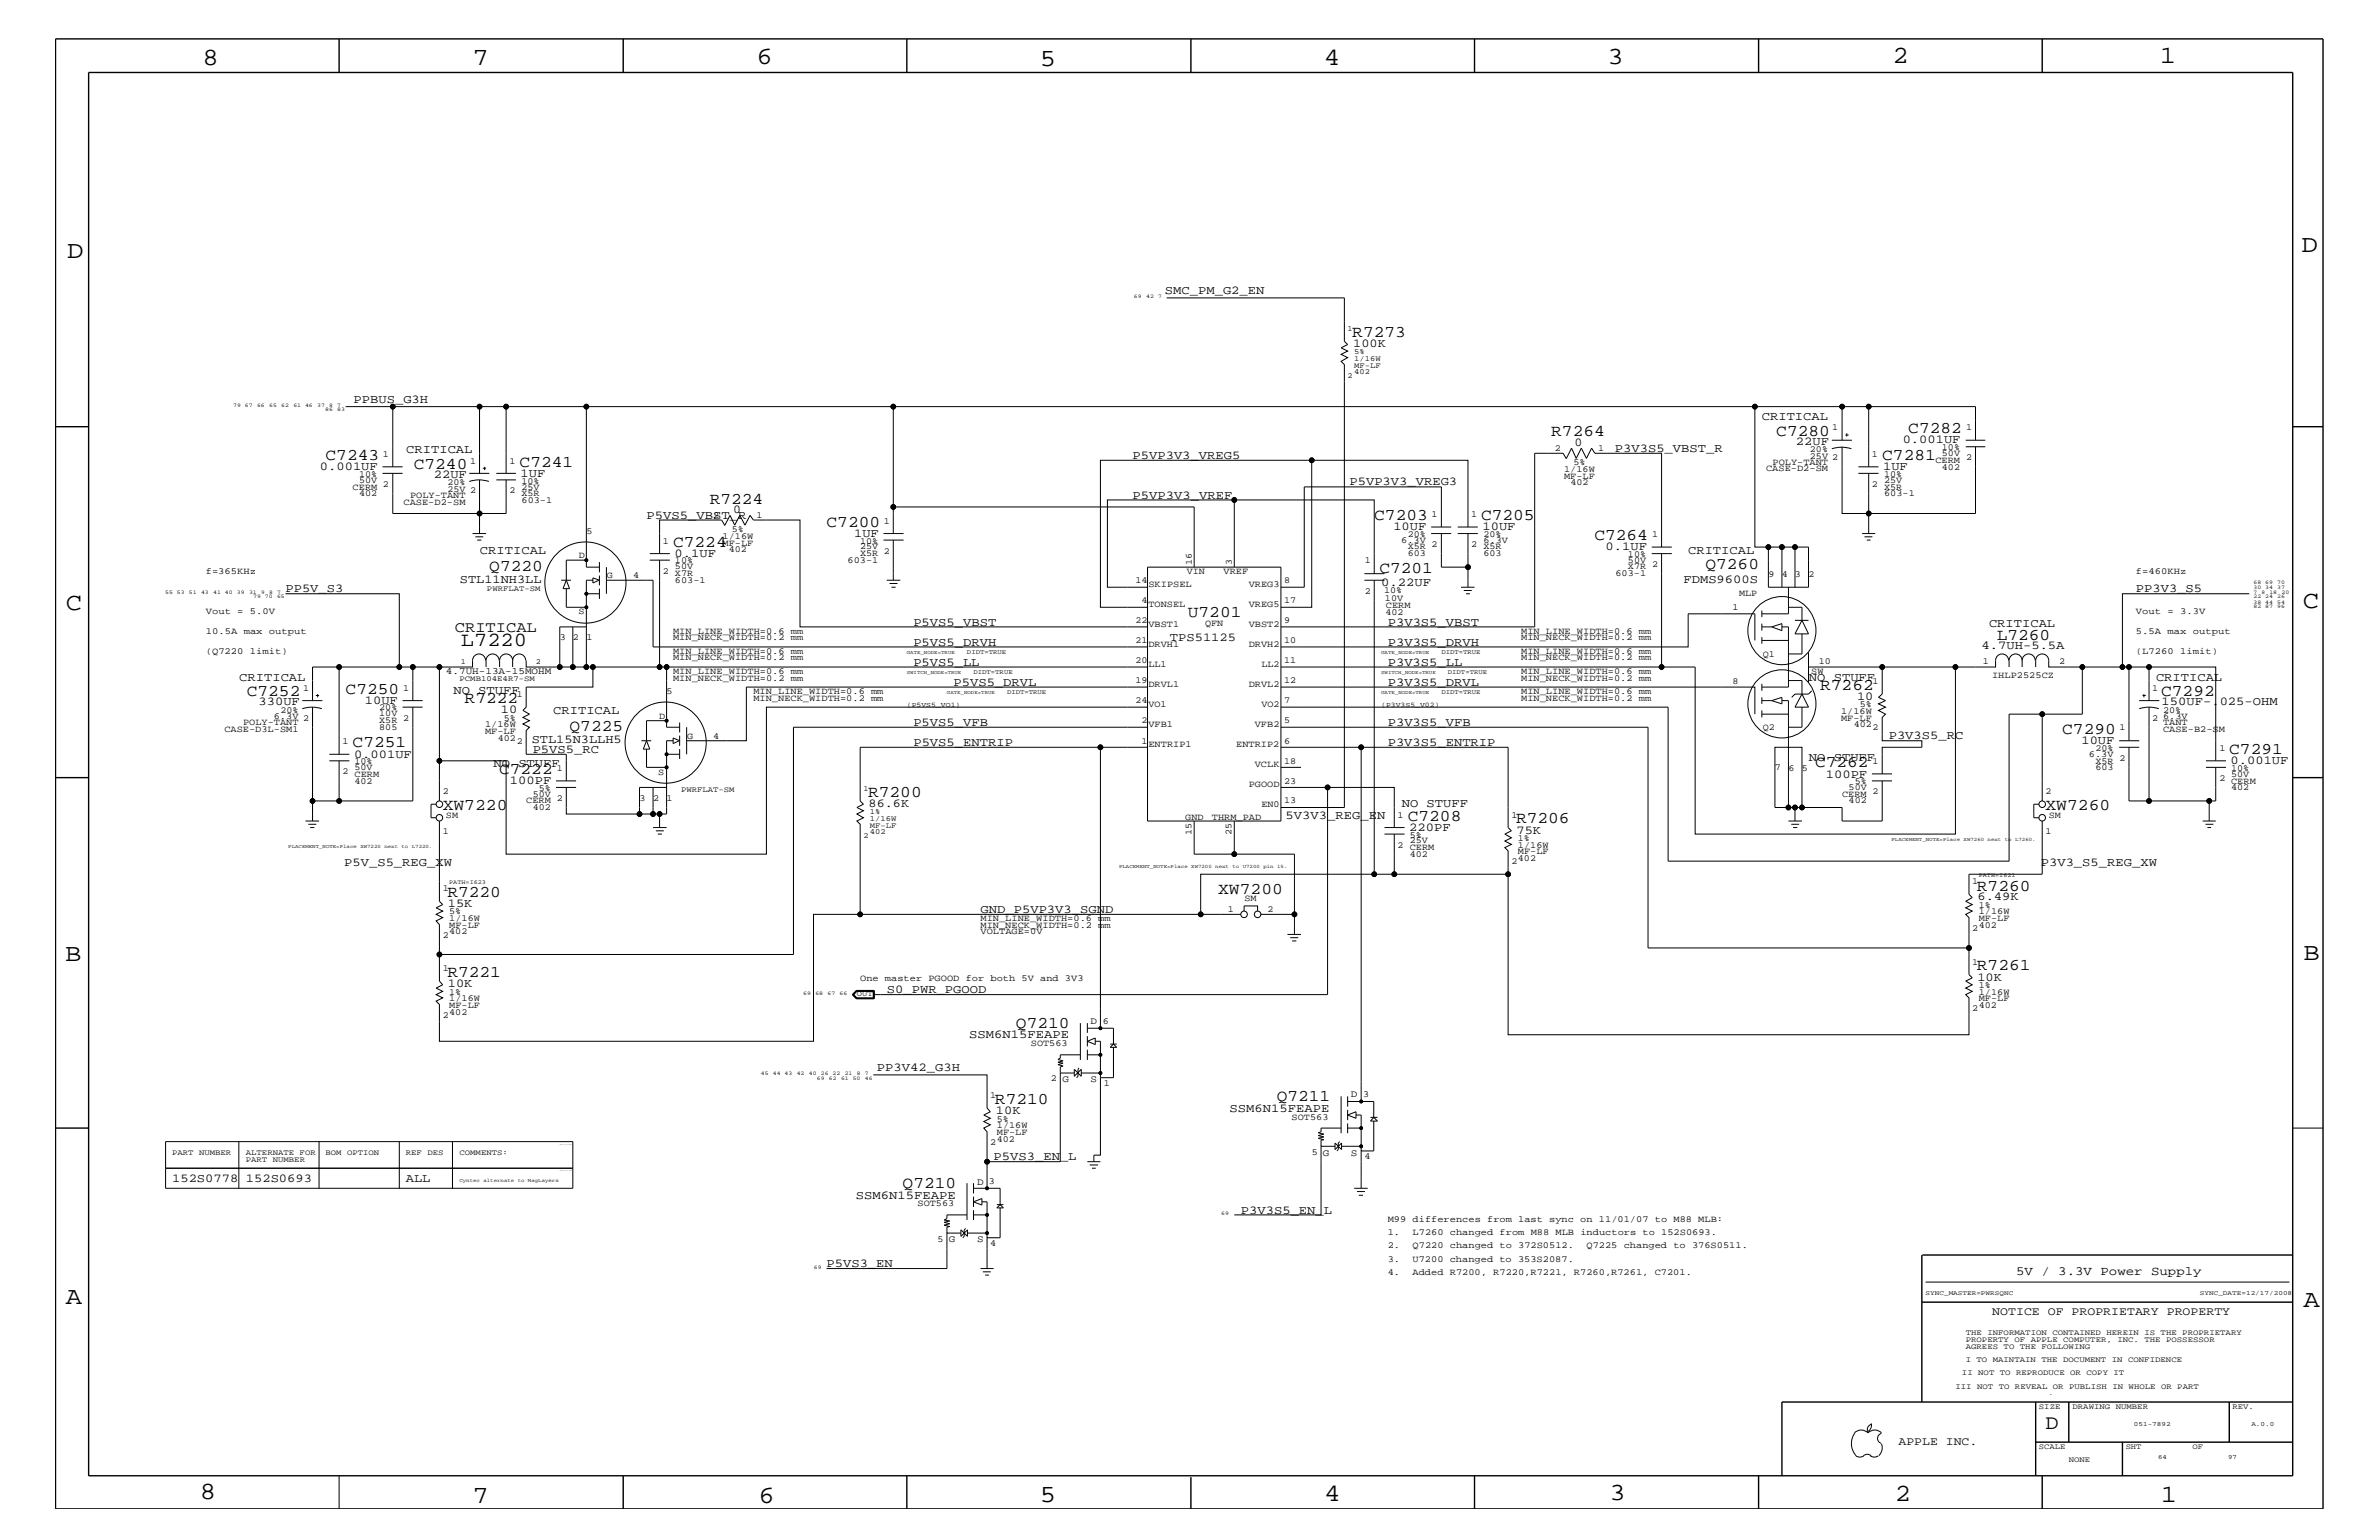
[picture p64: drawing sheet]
<svg xmlns="http://www.w3.org/2000/svg" width="432mm" height="279mm" viewBox="0 0 432 279" stroke-linecap="round" stroke-linejoin="round" font-family="sans-serif">
<defs><g id="words">
<g font-size="4.5">
<text x="36.7" y="11.7">8</text>
<text x="85.8" y="11.7">7</text>
<text x="137.3" y="11.5">6</text>
<text x="240.3" y="11.7">4</text>
<text x="291.8" y="11.5">3</text>
<text x="343.5" y="11.5">2</text>
<text x="392" y="11.5">1</text>
<text x="188.7" y="12.1">5</text>
<text x="12.2" y="46.8">D</text>
<text x="417.7" y="45.7">D</text>
<text x="11.9" y="110.6">C</text>
<text x="418" y="110.3">C</text>
<text x="11.9" y="174.3">B</text>
<text x="418.1" y="174.2">B</text>
<text x="11.9" y="236.7">A</text>
<text x="418.1" y="237.1">A</text>
<text x="36.2" y="271.9">8</text>
<text x="85.8" y="272.7">7</text>
<text x="137.7" y="272.7">6</text>
<text x="188.7" y="272.5">5</text>
<text x="240.4" y="272.3">4</text>
<text x="292.1" y="272.2">3</text>
<text x="343.9" y="272.3">2</text>
<text x="392.2" y="272.6">1</text>
</g>
<text font-size="3.7" x="371.3" y="259.3">D</text>
<text font-size="3.6" x="83.7" y="117.3">L7220</text>
<g font-size="3">
<text x="245.4" y="61.2">R7273</text>
<text x="59.1" y="83.5">C7243</text>
<text x="281.6" y="79.2">R7264</text>
<text x="322.4" y="79">C7280</text>
<text x="341.6" y="83.5">C7281</text>
<text x="346.4" y="78.6">C7282</text>
<text x="75.1" y="85">C7240</text>
<text x="94.3" y="84.7">C7241</text>
<text x="128.8" y="91.4">R7224</text>
<text x="150" y="95.6">C7200</text>
<text x="249.4" y="94.3">C7203</text>
<text x="268.8" y="94.3">C7205</text>
<text x="122.2" y="99.3">C7224</text>
<text x="289.4" y="98">C7264</text>
<text x="88.8" y="103.6">Q7220</text>
<text x="250.4" y="104">C7201</text>
<text x="309.5" y="103.2">Q7260</text>
<text x="215.6" y="111.9">U7201</text>
<text x="362.4" y="116.1">L7260</text>
<text x="62.7" y="125.9">C7250</text>
<text x="330.4" y="125.2">R7262</text>
<text x="44.8" y="126.3">C7252</text>
<text x="84.3" y="127.6">R7222</text>
<text x="392.3" y="126.3">C7292</text>
<text x="64" y="135.6">C7251</text>
<text x="103.4" y="132.7">Q7225</text>
<text x="374.3" y="133.2">C7290</text>
<text x="404.6" y="136.8">C7291</text>
<text x="90.6" y="140.4">C7222</text>
<text x="329.4" y="139.2">C7262</text>
<text x="80.3" y="147">XW7220</text>
<text x="157.6" y="144.6">R7200</text>
<text x="255.5" y="149">C7208</text>
<text x="275.2" y="149.4">R7206</text>
<text x="371.3" y="147">XW7260</text>
<text x="358.8" y="161.6">R7260</text>
<text x="81.2" y="162.8">R7220</text>
<text x="221.1" y="162.2">XW7200</text>
<text x="81.2" y="177.3">R7221</text>
<text x="358.8" y="176.1">R7261</text>
<text x="184.4" y="186.5">Q7210</text>
<text x="180.6" y="200.3">R7210</text>
<text x="231.7" y="199.8">Q7211</text>
<text x="163.8" y="215.6">Q7210</text>
</g>
<text font-size="2.8" x="82.5" y="114.7">CRITICAL</text>
<text font-size="2.3" x="365.9" y="231.3">5V / 3.3V Power Supply</text>
<g font-size="2.2">
<text x="211.4" y="53.3">SMC_PM_G2_EN</text>
<text x="245.6" y="63">100K</text>
<text x="64.2" y="73.2">PPBUS_G3H</text>
<text x="319.8" y="76.2">CRITICAL</text>
<text x="73.7" y="82.2">CRITICAL</text>
<text x="205.6" y="83.3">P5VP3V3_VREG5</text>
<text x="285.8" y="80.9">0</text>
<text x="293.1" y="82">P3V3S5_VBST_R</text>
<text x="326" y="80.7">22UF</text>
<text x="345.4" y="80.5">0.001UF</text>
<text x="58.1" y="85.3">0.001UF</text>
<text x="78.7" y="86.7">22UF</text>
<text x="94.5" y="86.5">1UF</text>
<text x="244.9" y="88.1">P5VP3V3_VREG3</text>
<text x="341.8" y="85.3">1UF</text>
<text x="117.3" y="94.2">P5VS5_VBST_R</text>
<text x="133.1" y="93.1">0</text>
<text x="205.6" y="90.5">P5VP3V3_VREF</text>
<text x="87.1" y="100.4">CRITICAL</text>
<text x="122.4" y="101">0.1UF</text>
<text x="155" y="97.4">1UF</text>
<text x="252.9" y="96.2">10UF</text>
<text x="269.1" y="96.2">10UF</text>
<text x="291.4" y="99.9">0.1UF</text>
<text x="306.4" y="100.4">CRITICAL</text>
<text x="51.8" y="107.5">PP5V_S3</text>
<text x="83.5" y="105.7">STL11NH3LL</text>
<text x="250.7" y="106.4">0.22UF</text>
<text x="305.6" y="105.8">FDMS9600S</text>
<text x="387.7" y="107.5">PP3V3_S5</text>
<text x="165.8" y="113.6">P5VS5_VBST</text>
<text x="251.9" y="113.6">P3V3S5_VBST</text>
<text x="361" y="113.7">CRITICAL</text>
<text x="165.8" y="117.2">P5VS5_DRVH</text>
<text x="212.3" y="116.4">TPS51125</text>
<text x="251.9" y="117.2">P3V3S5_DRVH</text>
<text x="359.7" y="117.8">4.7UH-5.5A</text>
<text x="43.4" y="123.5">CRITICAL</text>
<text x="82.3" y="125.9">NO STUFF</text>
<text x="165.8" y="120.8">P5VS5_LL</text>
<text x="173.1" y="124.4">P5VS5_DRVL</text>
<text x="251.9" y="120.8">P3V3S5_LL</text>
<text x="251.9" y="124.4">P3V3S5_DRVL</text>
<text x="328.3" y="123.5">NO STUFF</text>
<text x="391.3" y="123.5">CRITICAL</text>
<text x="46.9" y="128">330UF</text>
<text x="66.2" y="127.7">10UF</text>
<text x="90.9" y="129.4">10</text>
<text x="100.4" y="129.6">CRITICAL</text>
<text x="165.8" y="131.7">P5VS5_VFB</text>
<text x="251.9" y="131.7">P3V3S5_VFB</text>
<text x="337.1" y="127">10</text>
<text x="392.3" y="128">150UF-.025-OHM</text>
<text x="64.3" y="137.4">0.001UF</text>
<text x="96.5" y="134.7">STL15N3LLH5</text>
<text x="96.7" y="136.6">P5VS5_RC</text>
<text x="165.8" y="135.3">P5VS5_ENTRIP</text>
<text x="251.9" y="135.3">P3V3S5_ENTRIP</text>
<text x="342.8" y="134.1">P3V3S5_RC</text>
<text x="377.8" y="135">10UF</text>
<text x="89.6" y="139.2">NO STUFF</text>
<text x="92.5" y="142.3">100PF</text>
<text x="328.3" y="138">NO STUFF</text>
<text x="331.4" y="141.1">100PF</text>
<text x="404.9" y="138.6">0.001UF</text>
<text x="157.6" y="146.4">86.6K</text>
<text x="233.3" y="148.5">5V3V3_REG_EN</text>
<text x="254.4" y="146.5">NO STUFF</text>
<text x="255.8" y="150.7">220PF</text>
<text x="275.3" y="151.2">75K</text>
<text x="62.5" y="157.2">P5V_S5_REG_XW</text>
<text x="370.4" y="157.2">P3V3_S5_REG_XW</text>
<text x="81.3" y="164.5">15K</text>
<text x="178" y="165.6">GND_P5VP3V3_SGND</text>
<text x="358.9" y="163.4">6.49K</text>
<text x="81.3" y="179.1">10K</text>
<text x="358.9" y="177.9">10K</text>
<text x="161" y="180.2">S0_PWR_PGOOD</text>
<text x="175.9" y="188.4">SSM6N15FEAPE</text>
<text x="159.2" y="194.3">PP3V42_G3H</text>
<text x="180.8" y="202.1">10K</text>
<text x="223.2" y="201.8">SSM6N15FEAPE</text>
<text x="31.2" y="214.4">152S0778</text>
<text x="44.6" y="214.4">152S0693</text>
<text x="73.7" y="214.4">ALL</text>
<text x="180.3" y="210.5">P5VS3_EN_L</text>
<text x="155.4" y="217.5">SSM6N15FEAPE</text>
<text x="225.2" y="220.2">P3V3S5_EN_L</text>
<text x="150" y="229.9">P5VS3_EN</text>
</g>
<g font-size="2.1">
<text x="361.6" y="238.6">NOTICE OF PROPRIETARY PROPERTY</text>
<text x="344.6" y="262.2">APPLE INC.</text>
</g>
<g font-size="1.8">
<text x="80.9" y="122.3">4.7UH-13A-15MOHM</text>
<text x="198" y="185.8">D</text>
<text x="192.9" y="196.4">G</text>
<text x="198" y="196.4">S</text>
<text x="245.2" y="199.1">D</text>
<text x="240.1" y="209.7">G</text>
<text x="245.2" y="209.7">S</text>
<text x="177.4" y="214.9">D</text>
<text x="172.2" y="225.4">G</text>
<text x="177.4" y="225.4">S</text>
</g>
<g font-size="1.7">
<text x="69.5" y="82.8">1</text>
<text x="282.2" y="81.9">2</text>
<text x="290.1" y="81.9">1</text>
<text x="328.5" y="83.3">25V 2</text>
<text x="328.5" y="82">20%</text>
<text x="332.6" y="78">1</text>
<text x="339.8" y="82.8">1</text>
<text x="351.3" y="83.9">CERM</text>
<text x="352.5" y="82.7">50V</text>
<text x="352.5" y="81.6">10%</text>
<text x="356.9" y="83.5">2</text>
<text x="356.9" y="78">1</text>
<text x="64" y="88.8">CERM</text>
<text x="65.2" y="87.6">50V</text>
<text x="65.2" y="86.5">10%</text>
<text x="69.5" y="88.3">2</text>
<text x="81.2" y="89.3">25V 2</text>
<text x="81.2" y="88.1">20%</text>
<text x="85.3" y="84.1">1</text>
<text x="92.5" y="89.5">2</text>
<text x="92.5" y="84.1">1</text>
<text x="94.7" y="88.8">25V</text>
<text x="94.7" y="87.7">10%</text>
<text x="283.9" y="85.6">1/16W</text>
<text x="283.9" y="86.9">MF-LF</text>
<text x="285" y="88.1">402</text>
<text x="285.6" y="84.4">5%</text>
<text x="320.5" y="85.5">CASE-D2-SM</text>
<text x="321.7" y="84.4">POLY-TANT</text>
<text x="339.8" y="88.3">2</text>
<text x="342" y="87.6">25V</text>
<text x="342" y="86.5">10%</text>
<text x="342" y="88.8">X5R</text>
<text x="352.5" y="85.2">402</text>
<text x="65.2" y="90">402</text>
<text x="73.2" y="91.6">CASE-D2-SM</text>
<text x="74.4" y="90.4">POLY-TANT</text>
<text x="94.7" y="91.2">603-1</text>
<text x="94.7" y="90">X5R</text>
<text x="129.5" y="94">2</text>
<text x="137.3" y="94">1</text>
<text x="160.4" y="95">1</text>
<text x="259.8" y="93.8">1</text>
<text x="267" y="93.8">1</text>
<text x="342" y="90">603-1</text>
<text x="105.1" y="101.3">D</text>
<text x="106.4" y="96.8">5</text>
<text x="120.3" y="98.7">1</text>
<text x="131.1" y="97.7">1/16W</text>
<text x="131.1" y="99">MF-LF</text>
<text x="132.3" y="100.2">402</text>
<text x="132.8" y="96.5">5%</text>
<text x="156.1" y="99.7">25V</text>
<text x="156.1" y="98.7">10%</text>
<text x="156.1" y="101">X5R</text>
<text x="160.4" y="100.4">2</text>
<text x="254.3" y="98.5">6.3V</text>
<text x="255.5" y="99.7">X5R</text>
<text x="255.5" y="97.4">20%</text>
<text x="255.5" y="101">603</text>
<text x="259.8" y="99.3">2</text>
<text x="267" y="99.3">2</text>
<text x="269.2" y="98.5">6.3V</text>
<text x="269.2" y="101">603</text>
<text x="269.2" y="99.7">X5R</text>
<text x="269.2" y="97.4">20%</text>
<text x="295.5" y="101">10%</text>
<text x="299.9" y="97.4">1</text>
<text x="37.3" y="104.1">f=365KHz</text>
<text x="110.2" y="104.9">G</text>
<text x="114.9" y="104.9">4</text>
<text x="120.3" y="104.1">2</text>
<text x="122.5" y="105.8">603-1</text>
<text x="122.5" y="103.3">50V</text>
<text x="122.5" y="102.2">10%</text>
<text x="122.5" y="104.6">X7R</text>
<text x="153.8" y="102.1">603-1</text>
<text x="206.1" y="105.8">14</text>
<text x="208.4" y="106.5">SKIPSEL</text>
<text x="215.4" y="104.1">VIN</text>
<text x="216.3" y="102.5" transform="rotate(-90 216.3 102.5)">16</text>
<text x="222.1" y="104.1">VREF</text>
<text x="223.6" y="102.5" transform="rotate(-90 223.6 102.5)">3</text>
<text x="226.7" y="106.5">VREG3</text>
<text x="233.1" y="105.8">8</text>
<text x="247.7" y="107.7">2</text>
<text x="247.7" y="102.2">1</text>
<text x="251.2" y="107.6">10%</text>
<text x="293.2" y="104.6">603-1</text>
<text x="295.5" y="102.1">50V</text>
<text x="295.5" y="103.3">X7R</text>
<text x="299.9" y="102.9">2</text>
<text x="321" y="104.7">9</text>
<text x="323.4" y="104.7">4</text>
<text x="325.8" y="104.7">3</text>
<text x="328.3" y="104.7">2</text>
<text x="387.7" y="104.1">f=460KHz</text>
<text x="37.3" y="111.4">Vout = 5.0V</text>
<text x="105" y="111.4">S</text>
<text x="206.1" y="113.1">22</text>
<text x="207.2" y="109.4">4</text>
<text x="208.4" y="113.7">VBST1</text>
<text x="208.4" y="110.2">TONSEL</text>
<text x="218.7" y="113.6">QFN</text>
<text x="226.7" y="113.7">VBST2</text>
<text x="226.7" y="110.2">VREG5</text>
<text x="233.1" y="109.4">17</text>
<text x="233.1" y="113.1">9</text>
<text x="251.4" y="109.1">10V</text>
<text x="251.5" y="111.6">402</text>
<text x="251.5" y="110.3">CERM</text>
<text x="314.5" y="110.6">1</text>
<text x="315.6" y="108.1">MLP</text>
<text x="387.7" y="111.4">Vout = 3.3V</text>
<text x="37.3" y="118.6">(Q7220 limit)</text>
<text x="37.3" y="115">10.5A max output</text>
<text x="101.6" y="116.2">3</text>
<text x="104" y="116.2">2</text>
<text x="106.4" y="116.2">1</text>
<text x="122.2" y="119.8">MIN_NECK_WIDTH=0.2 mm</text>
<text x="122.2" y="118.6">MIN_LINE_WIDTH=0.6 mm</text>
<text x="122.2" y="115">MIN_LINE_WIDTH=0.6 mm</text>
<text x="122.2" y="116.2">MIN_NECK_WIDTH=0.2 mm</text>
<text x="206.1" y="116.7">21</text>
<text x="208.4" y="117.4">DRVH1</text>
<text x="226.7" y="117.4">DRVH2</text>
<text x="233.1" y="116.7">10</text>
<text x="276.1" y="115">MIN_LINE_WIDTH=0.6 mm</text>
<text x="276.1" y="116.2">MIN_NECK_WIDTH=0.2 mm</text>
<text x="276.1" y="119.8">MIN_NECK_WIDTH=0.2 mm</text>
<text x="276.1" y="118.6">MIN_LINE_WIDTH=0.6 mm</text>
<text x="320" y="119.2">Q1</text>
<text x="387.7" y="115">5.5A max output</text>
<text x="387.7" y="118.6">(L7260 limit)</text>
<text x="55" y="125.3">1</text>
<text x="73.2" y="125.3">1</text>
<text x="121" y="125.9">5</text>
<text x="122.2" y="123.5">MIN_NECK_WIDTH=0.2 mm</text>
<text x="122.2" y="122.3">MIN_LINE_WIDTH=0.6 mm</text>
<text x="136.7" y="125.9">MIN_LINE_WIDTH=0.6 mm</text>
<text x="206.1" y="124">19</text>
<text x="206.1" y="120.3">20</text>
<text x="208.4" y="124.7">DRVL1</text>
<text x="208.4" y="121">LL1</text>
<text x="226.7" y="124.7">DRVL2</text>
<text x="228.9" y="121">LL2</text>
<text x="233.1" y="124">12</text>
<text x="233.1" y="120.3">11</text>
<text x="276.1" y="122.3">MIN_LINE_WIDTH=0.6 mm</text>
<text x="276.1" y="123.5">MIN_NECK_WIDTH=0.2 mm</text>
<text x="276.1" y="125.9">MIN_LINE_WIDTH=0.6 mm</text>
<text x="314.5" y="124.1">8</text>
<text x="328.8" y="122.4">SW</text>
<text x="330.1" y="120.4">10</text>
<text x="339.9" y="124.1">1</text>
<text x="359.9" y="120.4">1</text>
<text x="361.6" y="123">IHLP2525CZ</text>
<text x="373.7" y="120.4">2</text>
<text x="390.7" y="125.3">1</text>
<text x="44.1" y="131.6">POLY-TANT</text>
<text x="49.7" y="130.5">6.3V 2</text>
<text x="50.9" y="129.3">20%</text>
<text x="68.8" y="130">10V</text>
<text x="68.8" y="128.9">20%</text>
<text x="68.8" y="131.3">X5R</text>
<text x="73.2" y="130.8">2</text>
<text x="88.1" y="131.9">1/16W</text>
<text x="91.4" y="130.8">5%</text>
<text x="93.8" y="126.5">1</text>
<text x="119.6" y="130.4">D</text>
<text x="136.7" y="127.1">MIN_NECK_WIDTH=0.2 mm</text>
<text x="206.1" y="127.6">24</text>
<text x="207.2" y="131.3">2</text>
<text x="208.4" y="131.9">VFB1</text>
<text x="208.4" y="128.3">VO1</text>
<text x="227.8" y="131.9">VFB2</text>
<text x="228.9" y="128.3">VO2</text>
<text x="233.1" y="127.6">7</text>
<text x="233.1" y="131.3">5</text>
<text x="276.1" y="127.1">MIN_NECK_WIDTH=0.2 mm</text>
<text x="334.2" y="129.6">1/16W</text>
<text x="334.2" y="130.8">MF-LF</text>
<text x="336.5" y="131.9">402</text>
<text x="337.6" y="128.3">5%</text>
<text x="390.7" y="130.8">2</text>
<text x="392.6" y="129.3">20%</text>
<text x="392.6" y="131.6">TANT</text>
<text x="392.6" y="130.5">6.3V</text>
<text x="40.7" y="132.8">CASE-D3L-SM1</text>
<text x="62.1" y="135">1</text>
<text x="68.8" y="132.4">805</text>
<text x="88.1" y="133.2">MF-LF</text>
<text x="90.3" y="134.4">402</text>
<text x="93.8" y="135">2</text>
<text x="124.7" y="134.1">G</text>
<text x="129.5" y="134.1">4</text>
<text x="207.2" y="134.9">1</text>
<text x="208.4" y="135.6">ENTRIP1</text>
<text x="224.4" y="135.6">ENTRIP2</text>
<text x="233.1" y="134.9">6</text>
<text x="320" y="132.5">Q2</text>
<text x="339.9" y="132.5">2</text>
<text x="379.1" y="137.3">6.3V</text>
<text x="380.3" y="136.2">20%</text>
<text x="384.7" y="132.5">1</text>
<text x="392.6" y="132.8">CASE-B2-SM</text>
<text x="402.8" y="136.2">1</text>
<text x="62.1" y="140.4">2</text>
<text x="64.3" y="138.6">10%</text>
<text x="64.3" y="140.9">CERM</text>
<text x="64.3" y="139.7">50V</text>
<text x="64.3" y="142.2">402</text>
<text x="97.8" y="143.5">5%</text>
<text x="101.1" y="139.8">1</text>
<text x="119.5" y="140.6">S</text>
<text x="226.7" y="142.9">PGOOD</text>
<text x="227.8" y="139.2">VCLK</text>
<text x="233.1" y="138.5">18</text>
<text x="233.1" y="142.2">23</text>
<text x="322.2" y="139.7">7</text>
<text x="324.6" y="139.8">6</text>
<text x="327.1" y="139.8">5</text>
<text x="335.5" y="143.4">50V</text>
<text x="336.6" y="142.3">5%</text>
<text x="339.9" y="138.6">1</text>
<text x="380.3" y="139.7">603</text>
<text x="380.3" y="138.5">X5R</text>
<text x="384.7" y="138">2</text>
<text x="402.8" y="141.7">2</text>
<text x="405" y="140.9">50V</text>
<text x="405" y="139.8">10%</text>
<text x="405" y="143.4">402</text>
<text x="405" y="142.2">CERM</text>
<text x="80.3" y="144">2</text>
<text x="80.9" y="148.4">SM</text>
<text x="95.5" y="145.7">CERM 2</text>
<text x="96.7" y="147">402</text>
<text x="96.7" y="144.6">50V</text>
<text x="116.1" y="145.3">3</text>
<text x="118.5" y="145.3">2</text>
<text x="121" y="145.3">1</text>
<text x="215.1" y="148.7">GND</text>
<text x="220" y="148.7">THRM_PAD</text>
<text x="228.9" y="146.5">EN0</text>
<text x="233.1" y="145.7">13</text>
<text x="253.7" y="148.4">1</text>
<text x="274.3" y="148.4">1</text>
<text x="334.3" y="144.6">CERM</text>
<text x="335.5" y="145.7">402</text>
<text x="339.9" y="144">2</text>
<text x="371.3" y="144">2</text>
<text x="371.9" y="148.4">SM</text>
<text x="80.3" y="151.3">1</text>
<text x="216.2" y="151.6" transform="rotate(-90 216.2 151.6)">15</text>
<text x="223.5" y="151.6" transform="rotate(-90 223.5 151.6)">25</text>
<text x="253.7" y="153.8">2</text>
<text x="255.9" y="153">25V</text>
<text x="255.9" y="152">5%</text>
<text x="255.9" y="155.5">402</text>
<text x="255.9" y="154.3">CERM</text>
<text x="275.5" y="153.8">1/16W</text>
<text x="275.5" y="152.6">1%</text>
<text x="275.5" y="155">MF-LF</text>
<text x="371.3" y="151.3">1</text>
<text x="80.3" y="161.7">1</text>
<text x="274.3" y="156.8">2</text>
<text x="275.5" y="156.2">402</text>
<text x="358" y="160.5">1</text>
<text x="81.5" y="167.1">1/16W</text>
<text x="81.5" y="165.9">5%</text>
<text x="178" y="167.1">MIN_LINE_WIDTH=0.6 mm</text>
<text x="222.9" y="165.6">1</text>
<text x="225.9" y="163.5">SM</text>
<text x="230.1" y="165.6">2</text>
<text x="359.2" y="165.9">1/16W</text>
<text x="359.2" y="164.7">1%</text>
<text x="359.2" y="167.1">MF-LF</text>
<text x="80.3" y="170.1">2</text>
<text x="81.5" y="169.5">402</text>
<text x="81.5" y="168.3">MF-LF</text>
<text x="178" y="168.3">MIN_NECK_WIDTH=0.2 mm</text>
<text x="178" y="169.5">VOLTAGE=0V</text>
<text x="358" y="168.9">2</text>
<text x="359.2" y="168.3">402</text>
<text x="80.3" y="176.2">1</text>
<text x="156.1" y="178">One master PGOOD for both 5V and 3V3</text>
<text x="358" y="175">1</text>
<text x="359.2" y="179.3">1%</text>
<text x="80.3" y="184.7">2</text>
<text x="81.5" y="181.6">1/16W</text>
<text x="81.5" y="180.5">1%</text>
<text x="81.5" y="184.1">402</text>
<text x="81.5" y="182.9">MF-LF</text>
<text x="200.2" y="185.7">6</text>
<text x="358" y="183.5">2</text>
<text x="359.2" y="180.5">1/16W</text>
<text x="359.2" y="182.9">402</text>
<text x="359.2" y="181.6">MF-LF</text>
<text x="187.1" y="189.8">SOT563</text>
<text x="190.8" y="196.2">2</text>
<text x="200.3" y="197">1</text>
<text x="179.7" y="199.2">1</text>
<text x="180.9" y="203.5">5%</text>
<text x="234.4" y="203.1">SOT563</text>
<text x="247.4" y="199">3</text>
<text x="179.7" y="207.7">2</text>
<text x="180.9" y="204.7">1/16W</text>
<text x="180.9" y="207.1">402</text>
<text x="180.9" y="205.9">MF-LF</text>
<text x="238.1" y="209.6">5</text>
<text x="179.5" y="214.7">3</text>
<text x="247.6" y="210.3">4</text>
<text x="166.5" y="218.9">SOT563</text>
<text x="251.9" y="221.7">M99 differences from last sync on 11/01/07 to M88 MLB:</text>
<text x="170.2" y="225.3">5</text>
<text x="179.7" y="226">4</text>
<text x="251.9" y="224.1">1.</text>
<text x="251.9" y="226.5">2.</text>
<text x="256.4" y="226.5">Q7220 changed to 372S0512.</text>
<text x="256.4" y="224.1">L7260 changed from M88 MLB inductors to 152S0693.</text>
<text x="287.9" y="226.5">Q7225 changed to 376S0511.</text>
<text x="251.9" y="231.3">4.</text>
<text x="251.9" y="229">3.</text>
<text x="256.4" y="229">U7200 changed to 353S2087.</text>
<text x="256.4" y="231.3">Added R7200, R7220,R7221, R7260,R7261, C7201.</text>
</g>
<g font-size="1.4">
<text x="244.6" y="60.1">1</text>
<text x="245.8" y="64.3">5%</text>
<text x="245.8" y="65.6">1/16W</text>
<text x="244.6" y="68.5">2</text>
<text x="245.8" y="67.9">402</text>
<text x="245.8" y="66.7">MF-LF</text>
<text x="88.4" y="107.2">PWRFLAT-SM</text>
<text x="83.4" y="123.5">PCMB104E4R7-SM</text>
<text x="83.7" y="120.4">1</text>
<text x="97.3" y="120.4">2</text>
<text x="123.6" y="143.6">PWRFLAT-SM</text>
<text x="156.7" y="143.5">1</text>
<text x="157.9" y="147.7">1%</text>
<text x="157.9" y="149">1/16W</text>
<text x="156.7" y="152">2</text>
<text x="157.9" y="150.1">MF-LF</text>
<text x="157.9" y="151.3">402</text>
<text x="155.5" y="180.8">OUT</text>
<text x="31.2" y="209.6">PART NUMBER</text>
<text x="44.6" y="209.6">ALTERNATE FOR</text>
<text x="59.1" y="209.6">BOM OPTION</text>
<text x="73.7" y="209.6">REF DES</text>
<text x="83.4" y="209.6">COMMENTS:</text>
<text x="44.6" y="210.8">PART NUMBER</text>
<text x="356.8" y="242.3">THE INFORMATION CONTAINED HEREIN IS THE PROPRIETARY</text>
<text x="356.8" y="243.5">PROPERTY OF APPLE COMPUTER, INC. THE POSSESSOR</text>
<text x="356.8" y="244.7">AGREES TO THE FOLLOWING</text>
<text x="354.9" y="252">III NOT TO REVEAL OR PUBLISH IN WHOLE OR PART</text>
<text x="356.1" y="249.5">II NOT TO REPRODUCE OR COPY IT</text>
<text x="356.8" y="247.1">I TO MAINTAIN THE DOCUMENT IN CONFIDENCE</text>
<text x="370.1" y="255.6">SIZE</text>
<text x="376.2" y="255.6">DRAWING NUMBER</text>
<text x="405.2" y="255.6">REV.</text>
<text x="370.1" y="262.9">SCALE</text>
<text x="385.8" y="262.9">SHT</text>
<text x="397.9" y="262.9">OF</text>
<text x="375.5" y="265.3">NONE</text>
</g>
<g font-size="1.3">
<text x="164.6" y="128.3">(P5VS5_VO1)</text>
<text x="250.7" y="128.3">(P3V3S5_V02)</text>
</g>
<g font-size="1.2">
<text x="175.5" y="118.6">DIDT=TRUE</text>
<text x="261.6" y="118.6">DIDT=TRUE</text>
<text x="176.7" y="122.3">DIDT=TRUE</text>
<text x="182.8" y="125.9">DIDT=TRUE</text>
<text x="261.6" y="125.9">DIDT=TRUE</text>
<text x="262.8" y="122.3">DIDT=TRUE</text>
<text x="349.5" y="235">SYNC_MASTER=PWRSQNC</text>
<text x="399.3" y="235">SYNC_DATE=12/17/2008</text>
<text x="371.9" y="253.2">.</text>
<text x="387.3" y="258.7">051-7892</text>
<text x="408.6" y="258.7">A.0.0</text>
<text x="391.7" y="264.7">64</text>
<text x="404.4" y="264.7">97</text>
</g>
<g font-size="1.1">
<text x="81.5" y="160.5">PATH=I623</text>
<text x="359.2" y="159.2">PATH=I621</text>
</g>
<g font-size="1">
<text x="205.8" y="54">69</text>
<text x="208" y="54">42</text>
<text x="210.2" y="54">7</text>
<text x="42.3" y="73.8">79 67</text>
<text x="46.7" y="73.8">66</text>
<text x="48.9" y="73.8">65</text>
<text x="51.1" y="73.8">62</text>
<text x="53.3" y="73.8">61 46</text>
<text x="57.6" y="73.8">37</text>
<text x="59" y="74.6">86</text>
<text x="59.8" y="73.8">8</text>
<text x="61.2" y="74.6">83</text>
<text x="61.2" y="73.8">7</text>
<text x="30" y="107.7">55 53</text>
<text x="34.3" y="107.7">51</text>
<text x="36.5" y="107.7">43</text>
<text x="38.7" y="107.7">41 40</text>
<text x="43" y="107.7">39</text>
<text x="45.2" y="107.7">31</text>
<text x="47.4" y="107.7">9</text>
<text x="48.9" y="107.7">8</text>
<text x="50.3" y="107.7">7</text>
<text x="409" y="107.7">7</text>
<text x="409" y="106.9">30 34</text>
<text x="409" y="105.9">68 69</text>
<text x="410.5" y="107.7">8</text>
<text x="411.9" y="107.7">18</text>
<text x="413.3" y="106.9">37</text>
<text x="413.3" y="105.9">70</text>
<text x="414.1" y="107.7">20</text>
<text x="46" y="108.6">79 70</text>
<text x="50.3" y="108.6">65</text>
<text x="409" y="108.6">22 24</text>
<text x="409" y="109.5">38 44</text>
<text x="409" y="110.3">82 87</text>
<text x="413.3" y="108.6">26</text>
<text x="413.3" y="109.5">54</text>
<text x="413.3" y="110.3">96</text>
<text x="145.8" y="180.5">69</text>
<text x="148" y="180.5">68</text>
<text x="150.2" y="180.5">67</text>
<text x="152.4" y="180.5">66</text>
<text x="138.1" y="195">45</text>
<text x="140.3" y="195">44 43</text>
<text x="144.6" y="195">42</text>
<text x="146.8" y="195">40</text>
<text x="148.3" y="195.9">69</text>
<text x="149" y="195">26 22</text>
<text x="150.5" y="195.9">62</text>
<text x="152.7" y="195.9">61 50</text>
<text x="153.3" y="195">21</text>
<text x="155.5" y="195">8</text>
<text x="157" y="195">7</text>
<text x="157" y="195.9">46</text>
<text x="221.7" y="220.4">69</text>
<text x="147.7" y="230.2">69</text>
</g>
<g font-size=".9">
<text x="164.6" y="118.6">GATE_NODE=TRUE</text>
<text x="250.7" y="118.6">GATE_NODE=TRUE</text>
<text x="164.6" y="122.3">SWITCH_NODE=TRUE</text>
<text x="171.9" y="125.9">GATE_NODE=TRUE</text>
<text x="250.7" y="122.3">SWITCH_NODE=TRUE</text>
<text x="250.7" y="125.9">GATE_NODE=TRUE</text>
<text x="52.3" y="153.8">PLACEMENT_NOTE=Place XW7220 next to L7220.</text>
<text x="343.3" y="152.6">PLACEMENT_NOTE=Place XW7260 next to L7260.</text>
<text x="203.1" y="157.4">PLACEMENT_NOTE=Place XW7200 next to U7200 pin 15.</text>
<text x="83.4" y="214.4">Cyntec alternate to MagLayers</text>
</g>
</g></defs>
<g fill="none" stroke="#000" stroke-width=".18">
<path d="M211.8 54h32.2v7.9l.6 .6-1.2 .6 1.2 .6-1.2 .6 1.2 .6-1.2 .7 .6 .6v80.3h-11.5M62.7 73.8h8.6M87 73.8h-15.7v10.9M91.9 73.8h-4.9v12.1M106.4 73.8h-14.5v12.1M162.1 73.8h-55.7v29.1h2.4M318.5 73.8h-156.4v23M332.5 79.9h3.6M334.3 73.8h4.9v10.9M334.3 79.9v-6.1h-15.8v25.5h4.9M334.9 78.9h.6M335.2 78.6v.6"/>
<path d="M339.2 73.8h19.4v6.1M356.8 79.9h3.5M69.4 85.9h3.7M69.4 84.7h3.7M71.3 85.9v7.3h20.6v-6.1M85.2 87.4a5.7 5.7 0 0 1 3.5 0M85.2 85.9h3.6M85.8 96.8h2.4M86.3 97.4h1.4M86.6 98h.8M87 87.1v9.7M87.6 84.9h.6"/>
<path d="M88 84.7v.6M90.1 87.1h3.5M90.1 85.9h3.5M131.6 95.4l-.6-1.1h-11.3v6.1M131.6 95.3l.9-1.8 .9 1.8 .9-1.8 .9 1.8 .9-1.8 .6 .8h8.5v19.4h63.1M160.4 96.8h3.6M160.4 98h3.6M162.1 98v7.3M162.1 92h54.6v10.9M224 90.7h-23v15.8h7.3M238.1 83.5v26.7h-5.6M259.8 96.8h3.6"/>
<path d="M259.8 95.6h3.6M261.6 95.6v-7.3h-24.9v18.2h-4.2M261.6 96.8v6.1h4.8M264.6 96.8h3.6M264.6 95.6h3.6M266.4 95.6v-12.1h-66.7v26.7h8.6M266.4 96.8v9.7M284.3 83.2l.9-1.9 .9 1.9 .9-1.9 1 1.9 .9-1.9 .6 .9h12.1v17.1M284.3 83.3l-.6-1.1h-5.1v31.5h-46.1M299.8 99.3h3.6M321 99.3v7.2h7.3v-7.2h-2.5v7.2M323.4 99.3h2.4"/>
<path d="M323.4 99.3v7.2M332.5 81.4a5.8 5.8 0 0 1 3.5 0M334.3 81.1v12.1h4.9v-7.3M337.3 85.9h3.7M337.3 84.7h3.7M338 96.8h2.4M338.4 97.4h1.5M338.8 98h.7M356.8 81.1h3.5M358.6 81.1v12.1h-19.4v3.6M51.8 107.7h20.7v13.3M88.1 119.8a1.19 1.19 0 0 0-1.1-1.2 1.19 1.19 0 0 0-1.2 1.2v1.2h-6v17"/>
<path d="M90.6 119.8a1.19 1.19 0 0 0-1.2-1.2 1.19 1.19 0 0 0-1.2 1.2v1.2M93 119.8a1.19 1.19 0 0 0-1.1-1.2 1.19 1.19 0 0 0-1.2 1.2v1.2M93 119.8a1.19 1.19 0 0 1 1.2-1.2 1.19 1.19 0 0 1 1.2 1.2M93 119.8v1.2M95.5 119.8v1.2h10.9M101.9 105.3h1.7M102.8 106.8v3.4h3.6M102.8 105.3l.6 1.5h-1.2zM104 113.7v7.3M106.4 101.6h-3.6v3.7M106.4 107.7h2.4M106.4 113.7h-4.8v7.3"/>
<path d="M108.7 105.3l-1.1 .5v-1l1.2 .5M108.8 102v1.8M108.8 104.4v1.8M108.8 106.8v1.9M110.1 105.3h8.4v12.1h89.8M110.1 102.9v4.8M117.9 100.4h3.7M117.9 101.6h3.7M119.7 101.6v19.4h-13.3v-15.7h1.2M161 105.3h2.4M161.5 105.9h1.4M161.8 106.5h.8"/>
<path d="M208.3 102.9h24.2v46.1h-24.2zM224 102.9v-12.2h25.4v13.4M247.7 105.3h3.6M247.7 104.1h3.6M249.4 105.3v53.3h-31.5v7.3M265.2 106.5h2.4M265.7 107.1h1.4M266.1 107.7h.7M299.8 100.4h3.6M301.6 100.4v20.6h6.1v30.3h47.2v-30.3h7.3v-1.2a1.19 1.19 0 0 1 1.2-1.2 1.19 1.19 0 0 1 1.2 1.2M318.5 116.2v-4.8h-12.1v6h-73.9M319.8 110.8v1.2"/>
<path d="M319.8 113.1v1.3M319.8 115.6v1.2M319.8 116.2h4.8M319.8 113.7h1.8M321.6 113.7l1.8-.6v1.3zM323.4 113.7h1.2v11h-4.8M324.6 110.2h2.5v2.4l-1.3 2.4h2.5l-1.2-2.4M324.6 106.5v4.9h-4.8M325.8 112.6h2.5M327.1 115v3.6h-2.5M328.3 118.4v5.3M367 119.8a1.19 1.19 0 0 1 1.2-1.2 1.19 1.19 0 0 1 1.2 1.2"/>
<path d="M367 119.8a1.19 1.19 0 0 0-1.2-1.2 1.19 1.19 0 0 0-1.1 1.2v1.2M367 119.8v1.2M408.3 107.7h-23.1v13.3h-7.2v8.6h-7.3v15.7M54.9 128.6a5.7 5.7 0 0 1 3.5 0M54.9 127.1h3.6M56.7 128.3v17M57.3 126.2h.6M57.7 125.9v.6M59.8 138h3.6M59.8 136.8h3.6M61.6 121h-4.9v6.1M61.6 138v7.3"/>
<path d="M73.1 127.1h3.6M73.1 128.3h3.6M74.9 121h-13.3v15.8M74.9 121v6.1M74.9 128.3v17h-13.3M74.9 121h4.9M107.6 121v3.7h-12.1v3.6l-.6 .6 1.2 .7-1.2 .6 1.2 .6-1.2 .5 1.2 .6-.6 .6v4.3h7.3v4.9M116.4 134.4h1.8M117.3 135.9v3.3h3.7M117.3 134.4l.6 1.5h-1.1zM119.7 121h88.6M121 121v10.9h2.4"/>
<path d="M121 136.8h2.4M121 130.8h-3.7v3.6M122.2 134.4h-1.2v13.3h-1.3v2.4M123.3 134.4l-1.1 .5v-1l1.2 .5M123.4 131.1v1.8M123.4 133.5v1.8M123.4 135.9v1.8M124.6 131.9v4.9M199.7 135.6h-43.6v9.7l.6 .6-1.2 .6 1.2 .6-1.2 .6 1.2 .7-1.2 .6 .6 .5v16.4M208.3 135.6h-8.6v50.9M208.3 128.3h-69.2v26.7h-47.2v-17h-12.1v7.3M208.3 124.7h-72.8v9.7h-10.9"/>
<path d="M208.3 131.9h-64.3v41.3h-64.2M232.5 124.7h86v4.9M232.5 128.3h70.3v27.9h61.9v-26.6h6M232.5 135.6h14.6M232.5 131.9h66.6v40.1h58.3M232.5 121h69.1M232.5 139.2h3.6M319.8 127.1h1.8M319.8 124.1v1.2M319.8 126.5v1.2M319.8 128.9v1.3M319.8 129.6h4.8"/>
<path d="M321.6 127.1l1.8-.6v1.2zM323.4 127.1h1.2v19.4h-2.4v-10.9h4.9v10.9h7.2v2.5h7.3v-7.3M324.6 123.5h2.5v2.4l-1.3 2.4h2.5l-1.2-2.4M327.1 128.3v3.6h-2.5M328.3 121h13.3v4.9l-.6 .6 1.2 .6-1.2 .6 1.2 .6-1.2 .6 1.2 .7-.6 .6v4.2h7.2v1.2h-7.2v4.8M328.8 125.3l-.5 .6h-2.5l-.6 .6M341.6 121h13.3M369.5 121v-1.2a1.19 1.19 0 0 1 1.2-1.2 1.19 1.19 0 0 1 1.2 1.2v1.2h6.1M384.6 135.6h3.7M384.6 134.4h3.7M385.2 121h4.9M386.4 121v13.4"/>
<path d="M386.4 135.6v9.7h3.7M388.3 128.6a5.7 5.7 0 0 1 3.5 0M388.3 127.1h3.6M388.9 126.2h.6M389.1 125.9v.6M390.1 128.3v17h10.9M390.1 127.1v-6.1h12.1v17M400.4 139.2h3.6M400.4 138h3.6M402.2 139.2v6.1h-1.2v3.7M55.5 149h2.4M56 149.5h1.4"/>
<path d="M56.3 150.1h.8M61.6 145.3h-4.9v3.7M79.2 145.9h-1v2.5h1M79.8 149v14.5l.5 .6-1.1 .6 1.1 .6-1.1 .6 1.1 .6-1.1 .6 .6 .7v10.2l.5 .7-1.1 .6 1.1 .6-1.1 .6 1.1 .5-1.1 .6 .6 .6v6.7h67.9v-23h70.2M100.9 142.9h3.7M100.9 141.7h3.7M102.8 142.9v4.8h13.3v-4.8h4.9M116.1 147.7h2.4M118.5 142.9v4.8h1.2M118.5 150.1h2.5M119 150.7h1.5M119.4 151.3h.7"/>
<path d="M216.7 149v6h18.3v14.5M224 149v6M232.5 142.9h20.6v7.2M241 142.9v37.6h-82.5M249.4 158.6h24.3M251.3 150.1h3.6M251.3 151.3h3.6M253.1 151.3v7.3M273.7 158.6v-4.2l-.6-.6 1.2-.6-1.2-.6 1.2-.6-1.2-.7 1.2-.6-.6-.6v-14.5h-26.6v64.2M324.6 149h2.5M324.6 146.5h1.2M325.1 149.5h1.5"/>
<path d="M325.5 150.1h.7M327.1 146.5h-1.3v2.5M339.8 141.7h3.6M339.8 140.4h3.6M370.1 145.9h-1v2.5h1M370.7 149v9.6h-13.3v3.6l.6 .6-1.2 .7 1.2 .6-1.2 .6 1.2 .6-1.2 .6 .6 .6v10.3l.6 .6-1.2 .6 1.2 .7-1.2 .6 1.2 .6-1.2 .6 .6 .5v6.7h-83.7v-29.1M399.8 149h2.4M400.3 149.5h1.4M400.6 150.1h.7M155.4 179.8h3.3M155.4 179.8l-.6 .7 .6 .6M155.4 179.8l-.5 .7 .5 .6"/>
<path d="M155.5 179.9h3v1.1h-3l-.6-.5zM158.6 179.8v1.3M217.9 165.9h7.3M225.8 165.3v-.9h2.5v.9M228.9 165.9h6.1M233.7 169.5h2.4M234.2 170.1h1.4M234.5 170.7h.8M154.7 180.5l.7-.8h3.3v1.5h-3.3zM155.4 181.1h3.3M158.5 195h20.7v6l.5 .7-1.1 .6 1.1 .6-1.1 .6 1.1 .6-1.1 .6 .6 .6v5.5M192.4 194.7h2.6"/>
<path d="M195 194v1.3l1.3-1.3v1.3zM195.8 193.7l-.1 .3v1.3l-.3 .2M196.1 191.4h-3.7v.6l-.4 .2 1 .3-1 .2 1 .2-1 .3 1 .2-.6 .2v17.2h-13.2v4.8M196.1 185.6v6.7M196.3 194.7h3.4M197.4 186.5h4.7v2.9M197.4 185.6v1.8M197.4 188v1.9M197.4 190.4v1.9M197.4 191.4h2.3M197.4 188.9l1.4-.6v1.2zM198.8 188.9h.9v20.7h-1.2v1.2"/>
<path d="M201.5 190l.6-.6 .6 .6zM201.5 189.4h1.2M202.1 190v5.5h-2.4M243.4 198.9v6.7M244.6 199.8h4.7v2.9M244.6 198.9v1.9M30.1 207.1h73.9v8.5h-73.9zM30.1 211.9h73.9M43.3 207.1v8.5M57.9 207.1v8.5M72.5 207.1v8.5M82.1 207.1v8.5"/>
<path d="M175.5 214.7v6.6M176.7 215.6h4.8v3M176.7 214.7v1.8M176.7 217.1v1.9M176.7 219.6v1.7M176.7 218l1.5-.5v1.1zM178.2 218h1v12.2M180.9 219.1l.6-.5 .6 .5zM180.9 218.6h1.2M181.5 219.1v5.5h-2.3v-.1M197.4 210.8h2.3M197.8 211.4h1.5"/>
<path d="M198.2 211.9h.7M239.9 207.9l-.1 .1h2.5M242.3 207.4v1.2l1.2-1.2v1.2zM243.2 207.1l-.3 .3v1.2l-.2 .2M243.4 204.7h-3.6v.6l-.5 .2 1 .3-1 .2 1 .3-1 .2 1 .3-.5 .1v13.5h-15.8M243.5 208h3.6M244.6 201.4v1.8M244.6 203.8v1.8M244.6 204.7h2.5M244.6 202.3l1.5-.6v1.2zM245.8 215.6h2.4M246.1 202.3h1v13.3"/>
<path d="M246.3 216.2h1.4M246.6 216.9h.8M248.8 202.7h1.2M249.3 202.7l.7 .7h-1.2zM249.3 203.4v5.4h-2.2v-.1M416.1 204.7h5.5M172 223.6l-.1 .1h2.5M174.4 223.1v1.2l1.2-1.2v1.2zM175.3 222.9l-.3 .2v1.2l-.2 .3M175.5 220.4h-3.6v.7l-.5 .2 1 .2-1 .3 1 .2-1 .3 1 .2-.5 .1v7.6h-21.9M175.6 223.7h3.6M176.7 220.4h2.5"/>
<path d="M178 230.2h2.3M178.4 230.7h1.4M178.8 231.3h.7M349.5 232.6h66M336.6 260a1.69 1.69 0 0 1 2.4 0 1.72 1.72 0 0 1 2.5 0M339.6 258.3l.1 .1a1.27 1.27 0 0 1-.7 1.3M339.6 258.4a.99 .99 0 0 0-.6 1.4M61.6 267.7v6.1M336.6 260a3.3 3.3 0 0 0 .3 4.1M336.9 264.1l.7 .3 .7-.3M338.2 264.1l.7-.3 .7 .3M339.5 264.1l.7 .3 .7-.3"/>
<path d="M341.5 260.1a.93 .93 0 0 0-.7 .9 .93 .93 0 0 0 .7 .9M341.5 262l.1 .7a1.99 1.99 0 0 1-.6 1.4"/>
<circle cx="71.3" cy="73.8" r=".42"/>
<circle cx="87" cy="73.8" r=".42"/>
<circle cx="91.9" cy="73.8" r=".42"/>
<circle cx="106.4" cy="73.8" r=".42"/>
<circle cx="162.1" cy="73.8" r=".42"/>
<circle cx="318.5" cy="73.8" r=".42"/>
<circle cx="334.3" cy="73.8" r=".42"/>
<circle cx="339.2" cy="73.8" r=".42"/>
<circle cx="87" cy="93.2" r=".42"/>
<circle cx="162.1" cy="92" r=".42"/>
<circle cx="224" cy="90.7" r=".42"/>
<circle cx="238.1" cy="83.5" r=".42"/>
<circle cx="321" cy="99.3" r=".42"/>
<circle cx="323.4" cy="99.3" r=".42"/>
<circle cx="325.8" cy="99.3" r=".42"/>
<circle cx="339.2" cy="93.2" r=".42"/>
<circle cx="106.3" cy="105.7" r="7.4"/>
<circle cx="106.4" cy="110.2" r=".25"/>
<circle cx="106.4" cy="107.7" r=".25"/>
<circle cx="106.4" cy="101.6" r=".25"/>
<circle cx="266.4" cy="102.9" r=".42"/>
<circle cx="323.4" cy="114.4" r="6.2"/>
<circle cx="61.6" cy="121" r=".42"/>
<circle cx="72.5" cy="121" r=".42"/>
<circle cx="74.9" cy="121" r=".42"/>
<circle cx="79.8" cy="138" r=".42"/>
<circle cx="79.8" cy="121" r=".42"/>
<circle cx="101.6" cy="121" r=".42"/>
<circle cx="104" cy="121" r=".42"/>
<circle cx="106.4" cy="121" r=".42"/>
<circle cx="107.6" cy="121" r=".42"/>
<circle cx="119.7" cy="121" r=".42"/>
<circle cx="120.8" cy="134.7" r="7.4"/>
<circle cx="121" cy="121" r=".42"/>
<circle cx="121" cy="139.2" r=".25"/>
<circle cx="121" cy="136.8" r=".25"/>
<circle cx="121" cy="130.8" r=".25"/>
<circle cx="199.7" cy="135.6" r=".42"/>
<circle cx="247.1" cy="135.6" r=".42"/>
<circle cx="301.6" cy="121" r=".42"/>
<circle cx="323.4" cy="127.7" r="6.2"/>
<circle cx="341.6" cy="121" r=".42"/>
<circle cx="354.9" cy="121" r=".42"/>
<circle cx="370.7" cy="129.6" r=".42"/>
<circle cx="378" cy="121" r=".42"/>
<circle cx="385.2" cy="121" r=".42"/>
<circle cx="386.4" cy="121" r=".42"/>
<circle cx="390.1" cy="121" r=".42"/>
<circle cx="56.7" cy="145.3" r=".42"/>
<circle cx="61.6" cy="145.3" r=".42"/>
<circle cx="79.8" cy="145.9" r=".59"/>
<circle cx="79.8" cy="148.4" r=".59"/>
<circle cx="116.1" cy="147.7" r=".42"/>
<circle cx="118.5" cy="147.7" r=".42"/>
<circle cx="119.7" cy="147.7" r=".42"/>
<circle cx="224" cy="155" r=".42"/>
<circle cx="241" cy="142.9" r=".42"/>
<circle cx="249.4" cy="158.6" r=".42"/>
<circle cx="253.1" cy="158.6" r=".42"/>
<circle cx="273.7" cy="158.6" r=".42"/>
<circle cx="324.6" cy="146.5" r=".42"/>
<circle cx="325.8" cy="146.5" r=".42"/>
<circle cx="327.1" cy="146.5" r=".42"/>
<circle cx="370.7" cy="145.9" r=".59"/>
<circle cx="370.7" cy="148.4" r=".59"/>
<circle cx="390.1" cy="145.3" r=".42"/>
<circle cx="401" cy="145.3" r=".42"/>
<circle cx="79.8" cy="173.2" r=".42"/>
<circle cx="156.1" cy="165.9" r=".42"/>
<circle cx="217.9" cy="165.9" r=".42"/>
<circle cx="225.8" cy="165.9" r=".59"/>
<circle cx="228.3" cy="165.9" r=".59"/>
<circle cx="234.9" cy="165.9" r=".42"/>
<circle cx="357.4" cy="172" r=".42"/>
<circle cx="199.7" cy="194.7" r=".25"/>
<circle cx="199.7" cy="191.4" r=".25"/>
<circle cx="199.7" cy="186.5" r=".25"/>
<circle cx="247.1" cy="199.8" r=".25"/>
<circle cx="179.2" cy="210.8" r=".42"/>
<circle cx="179.2" cy="215.6" r=".25"/>
<circle cx="247.1" cy="204.7" r=".25"/>
<circle cx="247.1" cy="208" r=".25"/>
<circle cx="179.2" cy="223.7" r=".25"/>
<circle cx="179.2" cy="220.4" r=".25"/>
</g>
<g fill="#000">
<circle cx="71.3" cy="73.8" r=".42"/>
<circle cx="87" cy="73.8" r=".42"/>
<circle cx="91.9" cy="73.8" r=".42"/>
<circle cx="106.4" cy="73.8" r=".42"/>
<circle cx="162.1" cy="73.8" r=".42"/>
<circle cx="318.5" cy="73.8" r=".42"/>
<circle cx="334.3" cy="73.8" r=".42"/>
<circle cx="339.2" cy="73.8" r=".42"/>
<circle cx="87" cy="93.2" r=".42"/>
<circle cx="162.1" cy="92" r=".42"/>
<circle cx="224" cy="90.7" r=".42"/>
<circle cx="238.1" cy="83.5" r=".42"/>
<circle cx="321" cy="99.3" r=".42"/>
<circle cx="323.4" cy="99.3" r=".42"/>
<circle cx="325.8" cy="99.3" r=".42"/>
<circle cx="339.2" cy="93.2" r=".42"/>
<circle cx="106.4" cy="110.2" r=".25"/>
<circle cx="106.4" cy="107.7" r=".25"/>
<circle cx="106.4" cy="101.6" r=".25"/>
<circle cx="266.4" cy="102.9" r=".42"/>
<circle cx="61.6" cy="121" r=".42"/>
<circle cx="72.5" cy="121" r=".42"/>
<circle cx="74.9" cy="121" r=".42"/>
<circle cx="79.8" cy="138" r=".42"/>
<circle cx="79.8" cy="121" r=".42"/>
<circle cx="101.6" cy="121" r=".42"/>
<circle cx="104" cy="121" r=".42"/>
<circle cx="106.4" cy="121" r=".42"/>
<circle cx="107.6" cy="121" r=".42"/>
<circle cx="119.7" cy="121" r=".42"/>
<circle cx="121" cy="121" r=".42"/>
<circle cx="121" cy="139.2" r=".25"/>
<circle cx="121" cy="136.8" r=".25"/>
<circle cx="121" cy="130.8" r=".25"/>
<circle cx="199.7" cy="135.6" r=".42"/>
<circle cx="247.1" cy="135.6" r=".42"/>
<circle cx="301.6" cy="121" r=".42"/>
<circle cx="341.6" cy="121" r=".42"/>
<circle cx="354.9" cy="121" r=".42"/>
<circle cx="370.7" cy="129.6" r=".42"/>
<circle cx="378" cy="121" r=".42"/>
<circle cx="385.2" cy="121" r=".42"/>
<circle cx="386.4" cy="121" r=".42"/>
<circle cx="390.1" cy="121" r=".42"/>
<circle cx="56.7" cy="145.3" r=".42"/>
<circle cx="61.6" cy="145.3" r=".42"/>
<circle cx="116.1" cy="147.7" r=".42"/>
<circle cx="118.5" cy="147.7" r=".42"/>
<circle cx="119.7" cy="147.7" r=".42"/>
<circle cx="224" cy="155" r=".42"/>
<circle cx="241" cy="142.9" r=".42"/>
<circle cx="249.4" cy="158.6" r=".42"/>
<circle cx="253.1" cy="158.6" r=".42"/>
<circle cx="273.7" cy="158.6" r=".42"/>
<circle cx="324.6" cy="146.5" r=".42"/>
<circle cx="325.8" cy="146.5" r=".42"/>
<circle cx="327.1" cy="146.5" r=".42"/>
<circle cx="390.1" cy="145.3" r=".42"/>
<circle cx="401" cy="145.3" r=".42"/>
<circle cx="79.8" cy="173.2" r=".42"/>
<circle cx="156.1" cy="165.9" r=".42"/>
<circle cx="217.9" cy="165.9" r=".42"/>
<circle cx="234.9" cy="165.9" r=".42"/>
<circle cx="357.4" cy="172" r=".42"/>
<circle cx="199.7" cy="194.7" r=".25"/>
<circle cx="199.7" cy="191.4" r=".25"/>
<circle cx="199.7" cy="186.5" r=".25"/>
<circle cx="247.1" cy="199.8" r=".25"/>
<circle cx="179.2" cy="210.8" r=".42"/>
<circle cx="179.2" cy="215.6" r=".25"/>
<circle cx="247.1" cy="204.7" r=".25"/>
<circle cx="247.1" cy="208" r=".25"/>
<circle cx="179.2" cy="223.7" r=".25"/>
<circle cx="179.2" cy="220.4" r=".25"/>
</g>
<g fill="none" stroke="#000" stroke-width=".25">
<path d="M10.1 7.1h411.5v266.7h-411.5zM16.1 13.2h400v254.5h-400zM61.6 7.1v6.1M113.1 7.1v6.1M164.6 7.1v6.1M216.2 7.1v6.1M267.6 7.1v6.1M319.2 7.1v6.1M370.7 7.1v6.1M10.1 77.4h6M416.1 77.4h5.5M10.1 141.1h6"/>
<path d="M416.1 141.1h5.5M10.1 204.7h6M348.8 236.2h67.3M348.8 227.7v26.7M348.9 227.7h67.2M369.5 254.4v13.3M375.5 254.4v7.2M404.6 254.4v7.2M416.1 254.4h-92.7v13.3M113.1 267.7v6.1M164.6 267.7v6.1M216.2 268v5.8"/>
<path d="M267.6 267.7v6.1M319.2 267.7v6.1M369.5 261.6h46.6M370.7 267.7v6.1M385.2 261.6v6.1"/>
</g>
<use href="#words"/>
</svg>
